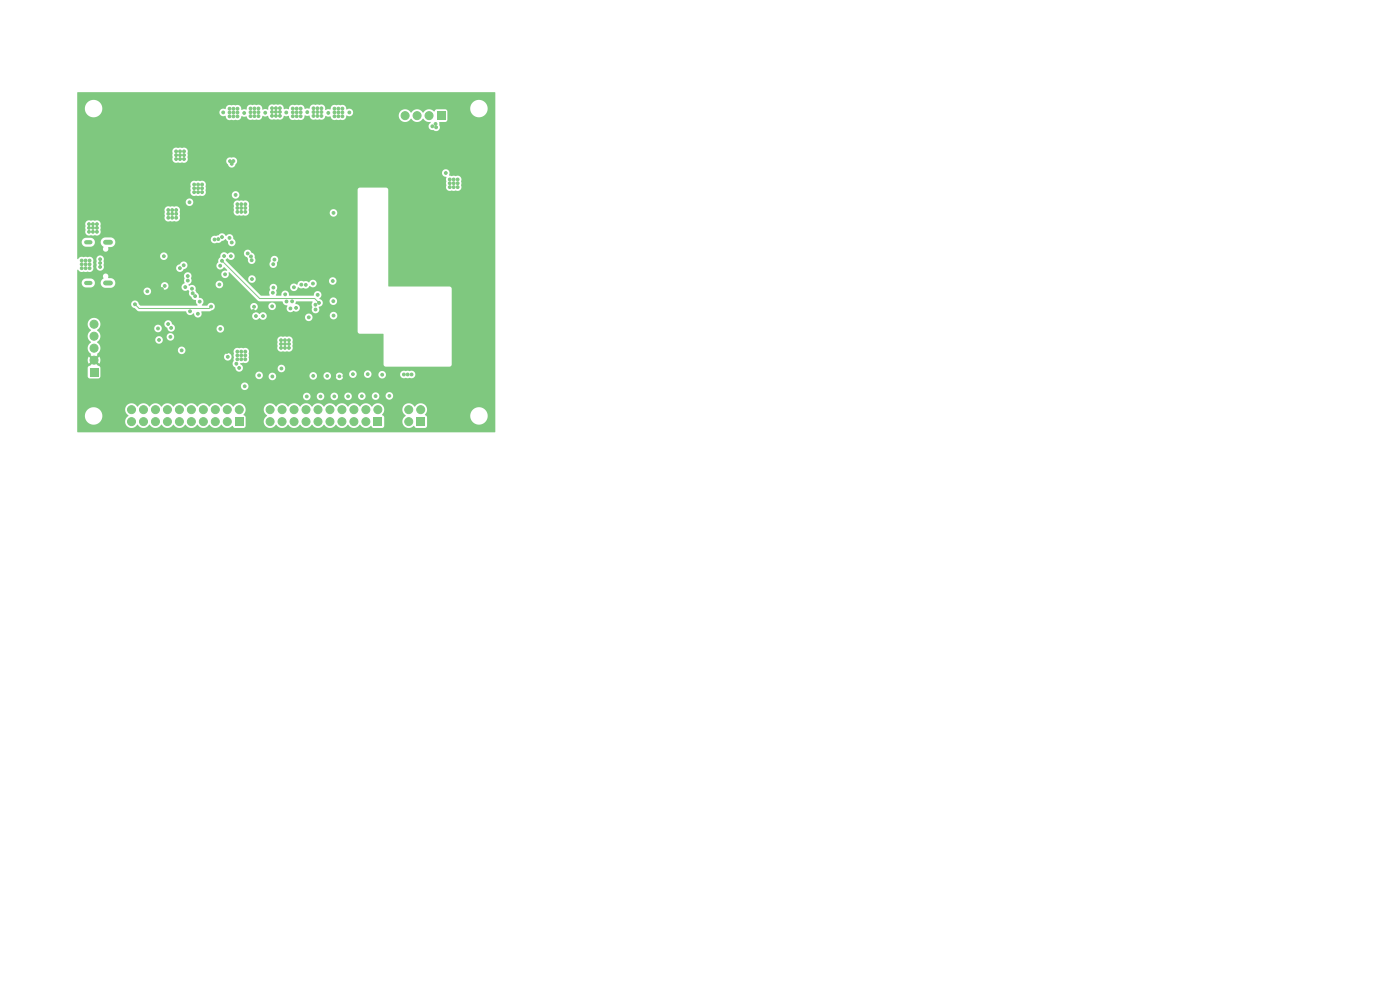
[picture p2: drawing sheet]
<svg xmlns="http://www.w3.org/2000/svg" width="297mm" height="210mm" viewBox="0 0 297 210" stroke-linecap="round" stroke-linejoin="round" font-family="sans-serif">
<path d="M49.9 88.6h1.7v1.7h-1.7z" fill="#7fc87f"/>
<g fill="#7fc87f" stroke="#7fc87f" stroke-width=".21">
<circle cx="50.8" cy="86.9" r=".85"/>
<circle cx="48.2" cy="89.4" r=".85"/>
<circle cx="48.2" cy="86.9" r=".85"/>
<circle cx="45.7" cy="89.4" r=".85"/>
<circle cx="45.7" cy="86.9" r=".85"/>
<circle cx="43.1" cy="89.4" r=".85"/>
<circle cx="43.1" cy="86.9" r=".85"/>
<circle cx="40.6" cy="89.4" r=".85"/>
<circle cx="40.6" cy="86.9" r=".85"/>
<circle cx="38.1" cy="89.4" r=".85"/>
<circle cx="38.1" cy="86.9" r=".85"/>
<circle cx="35.5" cy="89.4" r=".85"/>
<circle cx="35.5" cy="86.9" r=".85"/>
<circle cx="33" cy="89.4" r=".85"/>
<circle cx="33" cy="86.9" r=".85"/>
<circle cx="30.4" cy="89.4" r=".85"/>
<circle cx="30.4" cy="86.9" r=".85"/>
<circle cx="27.9" cy="89.4" r=".85"/>
<circle cx="27.9" cy="86.9" r=".85"/>
</g>
<path d="M18.3 51.4h.9M18.3 60h.9" fill="none" stroke="#7fc87f" stroke-width=".9"/>
<path d="M22.4 51.4h1M22.4 60h1" fill="none" stroke="#7fc87f" stroke-width="1.1"/>
<path d="M79.3 88.6h1.7v1.7h-1.7z" fill="#7fc87f"/>
<g fill="#7fc87f" stroke="#7fc87f" stroke-width=".21">
<circle cx="80.2" cy="86.9" r=".85"/>
<circle cx="77.6" cy="89.4" r=".85"/>
<circle cx="77.6" cy="86.9" r=".85"/>
<circle cx="75.1" cy="89.4" r=".85"/>
<circle cx="75.1" cy="86.9" r=".85"/>
<circle cx="72.5" cy="89.4" r=".85"/>
<circle cx="72.5" cy="86.9" r=".85"/>
<circle cx="70" cy="89.4" r=".85"/>
<circle cx="70" cy="86.9" r=".85"/>
<circle cx="67.5" cy="89.4" r=".85"/>
<circle cx="67.5" cy="86.9" r=".85"/>
<circle cx="64.9" cy="89.4" r=".85"/>
<circle cx="64.9" cy="86.9" r=".85"/>
<circle cx="62.4" cy="89.4" r=".85"/>
<circle cx="62.4" cy="86.9" r=".85"/>
<circle cx="59.8" cy="89.4" r=".85"/>
<circle cx="59.8" cy="86.9" r=".85"/>
<circle cx="57.3" cy="89.4" r=".85"/>
<circle cx="57.3" cy="86.9" r=".85"/>
</g>
<path d="M92.7 23.7h1.7v1.7h-1.7z" fill="#7fc87f"/>
<g fill="#7fc87f" stroke="#7fc87f" stroke-width=".21">
<circle cx="91" cy="24.5" r=".85"/>
<circle cx="88.5" cy="24.5" r=".85"/>
<circle cx="85.9" cy="24.5" r=".85"/>
</g>
<path d="M19.1 78.1h1.7v1.7h-1.7z" fill="#7fc87f"/>
<g fill="#7fc87f" stroke="#7fc87f" stroke-width=".21">
<circle cx="19.9" cy="76.4" r=".85"/>
<circle cx="19.9" cy="73.9" r=".85"/>
<circle cx="19.9" cy="71.3" r=".85"/>
<circle cx="19.9" cy="68.8" r=".85"/>
</g>
<path d="M88.4 88.6h1.7v1.7h-1.7z" fill="#7fc87f"/>
<g fill="#7fc87f" stroke="#7fc87f" stroke-width=".21">
<circle cx="89.2" cy="86.9" r=".85"/>
<circle cx="86.7" cy="89.4" r=".85"/>
<circle cx="86.7" cy="86.9" r=".85"/>
<circle cx="53.2" cy="24.6" r=".3"/>
<circle cx="74.9" cy="79.4" r=".3"/>
<circle cx="19" cy="55.3" r=".3"/>
<circle cx="50.4" cy="45" r=".3"/>
<circle cx="72.6" cy="23" r=".3"/>
<circle cx="38.2" cy="32.1" r=".3"/>
<circle cx="37.4" cy="46.2" r=".3"/>
<circle cx="92.4" cy="26.3" r=".3"/>
<circle cx="51.2" cy="76.2" r=".3"/>
<circle cx="35.7" cy="46.2" r=".3"/>
<circle cx="51.2" cy="75.4" r=".3"/>
<circle cx="96.2" cy="38.1" r=".3"/>
<circle cx="34.8" cy="54.3" r=".3"/>
<circle cx="51.2" cy="74.6" r=".3"/>
<circle cx="57.7" cy="24.6" r=".3"/>
<circle cx="49.5" cy="24.7" r=".3"/>
<circle cx="61.3" cy="72.2" r=".3"/>
<circle cx="59.4" cy="23.8" r=".3"/>
<circle cx="71" cy="23.8" r=".3"/>
<circle cx="71" cy="23" r=".3"/>
<circle cx="50.4" cy="23.9" r=".3"/>
<circle cx="50.3" cy="74.6" r=".3"/>
<circle cx="58.2" cy="55.1" r=".3"/>
<circle cx="96.2" cy="39.7" r=".3"/>
<circle cx="51.2" cy="44.1" r=".3"/>
<circle cx="92.5" cy="27" r=".3"/>
<circle cx="95.4" cy="38.9" r=".3"/>
<circle cx="58" cy="56" r=".3"/>
<circle cx="42.9" cy="39.9" r=".3"/>
<circle cx="66.5" cy="23" r=".3"/>
<circle cx="57.7" cy="23.8" r=".3"/>
<circle cx="58" cy="61" r=".3"/>
<circle cx="53.2" cy="23" r=".3"/>
<circle cx="39" cy="32.9" r=".3"/>
<circle cx="54.8" cy="23" r=".3"/>
<circle cx="20.6" cy="48.3" r=".3"/>
<circle cx="57.8" cy="79.9" r=".3"/>
<circle cx="78" cy="79.4" r=".3"/>
<circle cx="21.2" cy="56.6" r=".3"/>
<circle cx="50.4" cy="23.1" r=".3"/>
<circle cx="54" cy="23" r=".3"/>
<circle cx="60.4" cy="72.2" r=".3"/>
<circle cx="35.7" cy="44.6" r=".3"/>
<circle cx="50.4" cy="43.3" r=".3"/>
<circle cx="39" cy="32.1" r=".3"/>
<circle cx="52" cy="44.1" r=".3"/>
<circle cx="36.5" cy="46.2" r=".3"/>
<circle cx="50.4" cy="24.7" r=".3"/>
<circle cx="60.4" cy="73.8" r=".3"/>
<circle cx="66.4" cy="79.7" r=".3"/>
<circle cx="49.5" cy="34.2" r=".3"/>
<circle cx="72" cy="79.8" r=".3"/>
<circle cx="95.4" cy="38.1" r=".3"/>
<circle cx="54" cy="23.8" r=".3"/>
<circle cx="63.8" cy="23" r=".3"/>
<circle cx="49.5" cy="23.9" r=".3"/>
<circle cx="62.9" cy="23.8" r=".3"/>
<circle cx="31.2" cy="61.8" r=".3"/>
<circle cx="42" cy="39.9" r=".3"/>
<circle cx="59.6" cy="73" r=".3"/>
<circle cx="53.4" cy="59.2" r=".3"/>
<circle cx="94.6" cy="36.7" r=".3"/>
<circle cx="19.7" cy="48.3" r=".3"/>
<circle cx="52" cy="76.2" r=".3"/>
<circle cx="37.4" cy="45.4" r=".3"/>
<circle cx="52" cy="75.4" r=".3"/>
<circle cx="59.4" cy="24.6" r=".3"/>
<circle cx="68.2" cy="23.8" r=".3"/>
<circle cx="67.3" cy="23" r=".3"/>
<circle cx="51.2" cy="43.3" r=".3"/>
<circle cx="19.7" cy="47.5" r=".3"/>
<circle cx="48.3" cy="75.7" r=".3"/>
<circle cx="19.7" cy="49.2" r=".3"/>
<circle cx="37.4" cy="44.6" r=".3"/>
<circle cx="59.6" cy="73.8" r=".3"/>
<circle cx="21.2" cy="55.8" r=".3"/>
<circle cx="58.5" cy="23.8" r=".3"/>
<circle cx="53.9" cy="65.1" r=".3"/>
<circle cx="59.7" cy="78.2" r=".3"/>
<circle cx="48.8" cy="34.2" r=".3"/>
<circle cx="48.7" cy="24.7" r=".3"/>
<circle cx="52" cy="43.3" r=".3"/>
<circle cx="54.8" cy="24.6" r=".3"/>
<circle cx="20.6" cy="49.2" r=".3"/>
<circle cx="63.8" cy="23.8" r=".3"/>
<circle cx="41.2" cy="39.9" r=".3"/>
<circle cx="81.1" cy="79.5" r=".3"/>
<circle cx="41.2" cy="40.8" r=".3"/>
<circle cx="62.1" cy="23" r=".3"/>
<circle cx="52" cy="45" r=".3"/>
<circle cx="19" cy="56.9" r=".3"/>
<circle cx="62.9" cy="23" r=".3"/>
<circle cx="36.5" cy="44.6" r=".3"/>
<circle cx="18.2" cy="56.1" r=".3"/>
<circle cx="38.2" cy="33.7" r=".3"/>
<circle cx="17.3" cy="55.3" r=".3"/>
<circle cx="70.6" cy="59.6" r=".3"/>
<circle cx="68.2" cy="23" r=".3"/>
<circle cx="49.2" cy="34.8" r=".3"/>
<circle cx="70.7" cy="45.2" r=".3"/>
<circle cx="17.3" cy="56.1" r=".3"/>
<circle cx="61.3" cy="73.8" r=".3"/>
<circle cx="97.1" cy="38.1" r=".3"/>
<circle cx="62.9" cy="24.7" r=".3"/>
<circle cx="50.4" cy="44.1" r=".3"/>
<circle cx="71.8" cy="24.7" r=".3"/>
<circle cx="36.5" cy="45.4" r=".3"/>
<circle cx="54" cy="24.6" r=".3"/>
<circle cx="42" cy="39.1" r=".3"/>
<circle cx="17.3" cy="56.9" r=".3"/>
<circle cx="41.2" cy="39.1" r=".3"/>
<circle cx="42" cy="66.6" r=".3"/>
<circle cx="54.8" cy="23.8" r=".3"/>
<circle cx="48.7" cy="23.1" r=".3"/>
<circle cx="42.9" cy="40.8" r=".3"/>
<circle cx="57.9" cy="62.1" r=".3"/>
<circle cx="55.8" cy="67" r=".3"/>
<circle cx="42.9" cy="39.1" r=".3"/>
<circle cx="67.3" cy="24.6" r=".3"/>
<circle cx="70.8" cy="67" r=".3"/>
<circle cx="87.3" cy="79.4" r=".3"/>
<circle cx="46.7" cy="69.8" r=".3"/>
<circle cx="97.1" cy="38.9" r=".3"/>
<circle cx="71" cy="24.7" r=".3"/>
<circle cx="62.8" cy="65.3" r=".3"/>
<circle cx="37.4" cy="32.9" r=".3"/>
<circle cx="18.9" cy="47.5" r=".3"/>
<circle cx="18.9" cy="49.2" r=".3"/>
<circle cx="95.4" cy="39.7" r=".3"/>
<circle cx="51.2" cy="45" r=".3"/>
<circle cx="62.1" cy="24.7" r=".3"/>
<circle cx="72.6" cy="23.8" r=".3"/>
<circle cx="34.9" cy="60.7" r=".3"/>
<circle cx="70.7" cy="63.9" r=".3"/>
<circle cx="48.7" cy="23.9" r=".3"/>
<circle cx="59.6" cy="72.2" r=".3"/>
<circle cx="38.5" cy="74.3" r=".3"/>
<circle cx="50.3" cy="76.2" r=".3"/>
<circle cx="62.1" cy="23.8" r=".3"/>
<circle cx="59.4" cy="22.9" r=".3"/>
<circle cx="58.5" cy="22.9" r=".3"/>
<circle cx="66.5" cy="24.6" r=".3"/>
<circle cx="85.7" cy="79.4" r=".3"/>
<circle cx="72.6" cy="24.7" r=".3"/>
<circle cx="69.4" cy="79.7" r=".3"/>
<circle cx="50.3" cy="75.4" r=".3"/>
<circle cx="39" cy="33.7" r=".3"/>
<circle cx="67.3" cy="23.8" r=".3"/>
<circle cx="19" cy="56.1" r=".3"/>
<circle cx="21.2" cy="55" r=".3"/>
<circle cx="42" cy="40.8" r=".3"/>
<circle cx="61.3" cy="73" r=".3"/>
<circle cx="60.5" cy="73" r=".3"/>
<circle cx="49" cy="54.3" r=".3"/>
<circle cx="68.2" cy="24.6" r=".3"/>
<circle cx="71.8" cy="23" r=".3"/>
<circle cx="96.2" cy="38.9" r=".3"/>
<circle cx="20.6" cy="47.5" r=".3"/>
<circle cx="52" cy="74.6" r=".3"/>
<circle cx="86.5" cy="79.4" r=".3"/>
<circle cx="37.4" cy="33.7" r=".3"/>
<circle cx="91.7" cy="26.8" r=".3"/>
<circle cx="55" cy="79.6" r=".3"/>
<circle cx="18.2" cy="56.9" r=".3"/>
<circle cx="18.9" cy="48.3" r=".3"/>
<circle cx="38.2" cy="32.9" r=".3"/>
<circle cx="18.2" cy="55.3" r=".3"/>
<circle cx="58.5" cy="24.6" r=".3"/>
<circle cx="35.7" cy="45.4" r=".3"/>
<circle cx="37.4" cy="32.1" r=".3"/>
<circle cx="66.5" cy="23.8" r=".3"/>
<circle cx="57.7" cy="22.9" r=".3"/>
<circle cx="97.1" cy="39.7" r=".3"/>
<circle cx="63.8" cy="24.7" r=".3"/>
<circle cx="49.5" cy="23.1" r=".3"/>
<circle cx="71.8" cy="23.8" r=".3"/>
<circle cx="53.2" cy="23.8" r=".3"/>
<circle cx="47.3" cy="23.9" r=".3"/>
<circle cx="68" cy="79.8" r=".3"/>
<circle cx="33.5" cy="61.3" r=".3"/>
<circle cx="37" cy="52.6" r=".3"/>
<circle cx="56.8" cy="33.4" r=".3"/>
<circle cx="48.1" cy="74.7" r=".3"/>
<circle cx="39.5" cy="69.7" r=".3"/>
<circle cx="90.4" cy="38.4" r=".3"/>
<circle cx="57.6" cy="33.3" r=".3"/>
<circle cx="70.9" cy="79.8" r=".3"/>
<circle cx="66.3" cy="77.1" r=".3"/>
<circle cx="79.7" cy="79.8" r=".3"/>
<circle cx="67.5" cy="45.8" r=".3"/>
<circle cx="53.7" cy="66" r=".3"/>
<circle cx="44.5" cy="27.6" r=".3"/>
<circle cx="56.6" cy="78.8" r=".3"/>
<circle cx="42.9" cy="27.6" r=".3"/>
<circle cx="43.7" cy="27.6" r=".3"/>
<circle cx="62.6" cy="42.6" r=".3"/>
<circle cx="51.4" cy="49.7" r=".3"/>
<circle cx="34.3" cy="61.3" r=".3"/>
<circle cx="88.7" cy="79.7" r=".3"/>
<circle cx="56.8" cy="34.7" r=".3"/>
<circle cx="56.8" cy="34" r=".3"/>
<circle cx="65.1" cy="79.8" r=".3"/>
<circle cx="63.4" cy="49.5" r=".3"/>
<circle cx="44.5" cy="28.3" r=".3"/>
<circle cx="76.1" cy="79.8" r=".3"/>
<circle cx="43.7" cy="29" r=".3"/>
<circle cx="58.5" cy="34" r=".3"/>
<circle cx="57.6" cy="34.7" r=".3"/>
<circle cx="58.5" cy="33.3" r=".3"/>
<circle cx="42.9" cy="28.3" r=".3"/>
<circle cx="82.6" cy="79.8" r=".3"/>
<circle cx="58.5" cy="34.7" r=".3"/>
<circle cx="66.9" cy="46.9" r=".3"/>
<circle cx="53.7" cy="76.1" r=".3"/>
<circle cx="61" cy="79.3" r=".3"/>
<circle cx="57.6" cy="34" r=".3"/>
<circle cx="49.9" cy="29.5" r=".3"/>
<circle cx="53.6" cy="53.2" r=".3"/>
<circle cx="62.7" cy="45.5" r=".3"/>
<circle cx="56.3" cy="79.7" r=".3"/>
<circle cx="62.7" cy="47.2" r=".3"/>
<circle cx="32.6" cy="61.3" r=".3"/>
<circle cx="42.9" cy="29" r=".3"/>
<circle cx="67.4" cy="46.5" r=".3"/>
<circle cx="49" cy="29.5" r=".3"/>
<circle cx="73" cy="79.8" r=".3"/>
<circle cx="44.5" cy="29" r=".3"/>
<circle cx="62.7" cy="44" r=".3"/>
<circle cx="43.7" cy="28.3" r=".3"/>
<circle cx="61.6" cy="65.4" r=".3"/>
<circle cx="57.7" cy="65" r=".3"/>
<circle cx="63.9" cy="60.4" r=".3"/>
<circle cx="60.8" cy="64" r=".3"/>
<circle cx="62" cy="63.9" r=".3"/>
<circle cx="64.9" cy="60.4" r=".3"/>
<circle cx="66.4" cy="60.2" r=".3"/>
<circle cx="54.3" cy="67" r=".3"/>
<circle cx="62.3" cy="60.9" r=".3"/>
<circle cx="60.5" cy="62.4" r=".3"/>
<circle cx="65.5" cy="67.3" r=".3"/>
<circle cx="67.4" cy="62.5" r=".3"/>
<circle cx="67.7" cy="64.3" r=".3"/>
<circle cx="47.1" cy="55.3" r=".3"/>
<circle cx="47.5" cy="54.3" r=".3"/>
<circle cx="66.9" cy="64.6" r=".3"/>
<circle cx="66.9" cy="65.7" r=".3"/>
<circle cx="46.7" cy="56.4" r=".3"/>
<circle cx="56.3" cy="23.9" r=".3"/>
<circle cx="65.2" cy="23.8" r=".3"/>
<circle cx="51.8" cy="24" r=".3"/>
<circle cx="74.1" cy="23.9" r=".3"/>
<circle cx="60.7" cy="23.9" r=".3"/>
<circle cx="69.6" cy="23.9" r=".3"/>
<circle cx="40.3" cy="66" r=".3"/>
<circle cx="42.4" cy="64" r=".3"/>
<circle cx="36.2" cy="71.5" r=".3"/>
<circle cx="41.4" cy="62.8" r=".3"/>
<circle cx="36.3" cy="69.6" r=".3"/>
<circle cx="40.9" cy="62.2" r=".3"/>
<circle cx="40.7" cy="61.2" r=".3"/>
<circle cx="35.7" cy="68.7" r=".3"/>
<circle cx="76.8" cy="84" r=".3"/>
<circle cx="52.6" cy="53.8" r=".3"/>
<circle cx="73.8" cy="84.1" r=".3"/>
<circle cx="53.2" cy="54.4" r=".3"/>
<circle cx="70.9" cy="84.1" r=".3"/>
<circle cx="53.4" cy="55.2" r=".3"/>
<circle cx="68" cy="84.1" r=".3"/>
<circle cx="47.7" cy="58.2" r=".3"/>
<circle cx="46.5" cy="60.4" r=".3"/>
<circle cx="65.1" cy="84.1" r=".3"/>
<circle cx="44.8" cy="65" r=".3"/>
<circle cx="28.6" cy="64.5" r=".3"/>
<circle cx="51.9" cy="81.9" r=".3"/>
<circle cx="47.1" cy="50.3" r=".3"/>
<circle cx="39.3" cy="60.9" r=".3"/>
<circle cx="39.8" cy="59.5" r=".3"/>
<circle cx="46.3" cy="50.7" r=".3"/>
<circle cx="39.8" cy="58.6" r=".3"/>
<circle cx="45.5" cy="50.8" r=".3"/>
<circle cx="50.1" cy="77.2" r=".3"/>
<circle cx="33.5" cy="69.7" r=".3"/>
<circle cx="50.7" cy="78.1" r=".3"/>
<circle cx="33.7" cy="72.1" r=".3"/>
<circle cx="38.2" cy="56.9" r=".3"/>
<circle cx="39" cy="56.3" r=".3"/>
<circle cx="82.6" cy="84" r=".3"/>
<circle cx="48.7" cy="50.5" r=".3"/>
<circle cx="49.2" cy="51.4" r=".3"/>
<circle cx="79.7" cy="84" r=".3"/>
<circle cx="50" cy="41.3" r=".3"/>
<circle cx="40.2" cy="42.9" r=".3"/>
</g>
<path d="M47.1 55.3l8 8h11.7l.9 1M28.6 64.5l.9 .9h14.9l.4-.4" fill="none" stroke="#7fc87f" stroke-width=".21"/>
<path d="M16.4 19.6h88.6l.1 .1-.1 72h-88.6v-3.6h1.6a1.85 1.85 0 0 0 2.6 1.8 1.85 1.85 0 0 0 .4-3.1h5.5l.2 .8 .6 .6a1.4 1.4 0 0 0-.4 2.2 1.4 1.4 0 0 0 2.3-.3 1.48 1.48 0 0 0 2.5 0 1.48 1.48 0 0 0 2.6 0 1.48 1.48 0 0 0 2.5 0 1.48 1.48 0 0 0 2.5 0 1.48 1.48 0 0 0 2.6 0 1.48 1.48 0 0 0 2.5 0 1.48 1.48 0 0 0 2.6 0 1.52 1.52 0 0 0 2.3 .2l.5 .5h1.9l.3-.2 .1-.3v-1.8l-.5-.5 .4-.6 .1-.6h3.8l.1 .6 .6 .8a1.38 1.38 0 0 0-.2 2.2 1.38 1.38 0 0 0 2.2-.3 1.48 1.48 0 0 0 2.5 0 1.48 1.48 0 0 0 2.6 0 1.48 1.48 0 0 0 2.5 0 1.48 1.48 0 0 0 2.5 0 1.48 1.48 0 0 0 2.6 0 1.48 1.48 0 0 0 2.5 0 1.48 1.48 0 0 0 2.6 0 1.52 1.52 0 0 0 2.3 .2l.5 .5h1.9l.3-.2 .1-.3v-1.8l-.5-.5 .4-.6 .1-.6h3.9l.1 .6 .6 .8a1.39 1.39 0 0 0-.4 2.1 1.39 1.39 0 0 0 2.1 0l.5 .5h1.8l.4-.2 .1-.3v-1.8l-.4-.4h9.6v.3a1.85 1.85 0 0 0 2.8 1.4 1.85 1.85 0 0 0 0-3.2 1.85 1.85 0 0 0-2.8 1.5h-9.6l-.1-.1a1.4 1.4 0 0 0 0-2.2 1.4 1.4 0 0 0-2.1 .5 1.4 1.4 0 0 0-1.5-.7 1.4 1.4 0 0 0-1.1 1.2h-3.9v-.2a1.41 1.41 0 0 0-1.2-1 1.41 1.41 0 0 0-1.4 .7 1.48 1.48 0 0 0-2.6 0 1.48 1.48 0 0 0-2.5 0 1.48 1.48 0 0 0-2.5 0 1.48 1.48 0 0 0-2.6 0 1.48 1.48 0 0 0-2.5 0 1.48 1.48 0 0 0-2.6 0 1.48 1.48 0 0 0-2.5 0 1.48 1.48 0 0 0-2.5 0 1.4 1.4 0 0 0-1.5-.7 1.4 1.4 0 0 0-1.2 1.2h-3.8v-.2a1.41 1.41 0 0 0-1.2-1 1.41 1.41 0 0 0-1.4 .7 1.48 1.48 0 0 0-2.6 0 1.48 1.48 0 0 0-2.5 0 1.48 1.48 0 0 0-2.5 0 1.48 1.48 0 0 0-2.6 0 1.48 1.48 0 0 0-2.5 0 1.48 1.48 0 0 0-2.6 0 1.48 1.48 0 0 0-2.5 0 1.48 1.48 0 0 0-2.5 0 1.4 1.4 0 0 0-1.5-.7 1.4 1.4 0 0 0-1.2 1.2l-5.6-.1a1.85 1.85 0 0 0-2.9 1.4h-1.6v-4.1h47.9v.2a.8 .8 0 0 0 .9 .7 .8 .8 0 0 0 .7-.9h1.3v.2a.8 .8 0 0 0 .9 .7 .8 .8 0 0 0 .7-.9h1.3v.2a.8 .8 0 0 0 .9 .7 .8 .8 0 0 0 .7-.9h1.3v.2a.8 .8 0 0 0 .9 .7 .8 .8 0 0 0 .7-.9h1.4v.1a.8 .8 0 0 0 .8 .7 .8 .8 0 0 0 .8-.8h1.3v.1a.8 .8 0 0 0 .9 .7 .8 .8 0 0 0 .7-.9h1.3v.2a.8 .8 0 0 0 1.2 .6 .8 .8 0 0 0 0-1.4 .8 .8 0 0 0-1.2 .6l-1.3-.1a.8 .8 0 0 0-.9-.6 .8 .8 0 0 0-.7 .8h-1.3l-.1-.2a.8 .8 0 0 0-.8-.6 .8 .8 0 0 0-.7 .8l-1.4-.1a.8 .8 0 0 0-.8-.6 .8 .8 0 0 0-.8 .7h-1.3v-.1a.8 .8 0 0 0-.9-.6 .8 .8 0 0 0-.7 .7h-1.3v-.1a.8 .8 0 0 0-.9-.6 .8 .8 0 0 0-.7 .7h-1.3l-.1-.1a.8 .8 0 0 0-.8-.6 .8 .8 0 0 0-.7 .7h-47.9v-2.1h34.7v.1a.8 .8 0 0 0 1.2 .6 .8 .8 0 0 0 0-1.3 .8 .8 0 0 0-1.2 .6h-34.7v-13.2h2.2l.2 .8 .5 .6a1.48 1.48 0 0 0 0 2.5 1.48 1.48 0 0 0 0 2.5l-.1 .2 .6 .6-.3 .4-.7-.6a1.34 1.34 0 0 0 0 1.5l.7-.7 .3 .4-1.2 1.1v1.9l.5 .4h1.8l.3-.3 .1-.4h32.9a.8 .8 0 0 0 .7 .8 .8 .8 0 0 0 .9-.6h1.2v.1a.8 .8 0 0 0 .9 .8 .8 .8 0 0 0 .7-1h7v.1a.8 .8 0 0 0 .9 .7 .8 .8 0 0 0 .8-.8h1.3v.1a.8 .8 0 0 0 .9 .8 .8 .8 0 0 0 .7-.8h1v.1a.8 .8 0 0 0 1.1 .7 .8 .8 0 0 0 .3-1.3h1.5v.1a.8 .8 0 0 0 .8 .8 .8 .8 0 0 0 .8-.9h1.5v.1a.8 .8 0 0 0 .8 .8 .8 .8 0 0 0 .8-.8h1.5v.2a.8 .8 0 0 0 .9 .7 .8 .8 0 0 0 .7-.9h3v.1a1.03 1.03 0 0 0 1.3 .7h.5a1.09 1.09 0 0 0 1.4-.8v-.3a.87 .87 0 0 0-1.3-.4h-.7a.81 .81 0 0 0-1.2 .7l-3.1-.1a.8 .8 0 0 0-.8-.6 .8 .8 0 0 0-.7 .7h-1.5v-.1a.8 .8 0 0 0-.8-.7 .8 .8 0 0 0-.8 .7l-1.5-.1a.8 .8 0 0 0-.9-.6 .8 .8 0 0 0-.7 .7l-1.6-.1a.8 .8 0 0 0-1.3 .6l-1-.1a.8 .8 0 0 0-.8-.8 .8 .8 0 0 0-.8 .8h-1.3a.8 .8 0 0 0-.8-.8 .8 .8 0 0 0-.9 .8l-7.1-.1a.8 .8 0 0 0-.8-.5 .8 .8 0 0 0-.7 .7h-1.2a.8 .8 0 0 0-.7-1 .8 .8 0 0 0-.9 .8h-32.9l-.1-1.8-1.1-.9 .3-.4 .7 .7 28.2-.1 .1 .4 .5 .4a.84 .84 0 0 0 .7 .9 .84 .84 0 0 0 .9-.7h7.4v.1a.8 .8 0 0 0 1.2 .7 .8 .8 0 0 0 0-1.4 .8 .8 0 0 0-1.2 .6h-7.4l-.1-.4-.5-.6 .7-.2a.87 .87 0 0 0 1-.1 .87 .87 0 0 0 .1-1l.1-.7a.9 .9 0 0 0-.2-1.1 .9 .9 0 0 0-1-.1h-.9a.84 .84 0 0 0-.9 .1 .84 .84 0 0 0-.2 1v1.5l-.3 .6-28.2-.1a1.33 1.33 0 0 0 0-1.4l-.7 .7-.3-.4 .3-.3h27.1a.8 .8 0 0 0 1.1 .8 .8 .8 0 0 0 .3-1.3 .8 .8 0 0 0-1.3 .4l-.1 .1h-27.1l.3-.3-.1-.2 .6-.9h16.5v.2a.8 .8 0 0 0 1.3 .6 .8 .8 0 0 0 0-1.4 .8 .8 0 0 0-1.3 .6h-16.4a2.06 2.06 0 0 0-.7-1.7l.5-.5h11.8a.8 .8 0 0 0 1.2 .8 .8 .8 0 0 0 0-1.4h1.2v.1a.8 .8 0 0 0 1.3 .6h22.2l.1 1.3a.84 .84 0 0 0 .2 1 .84 .84 0 0 0 1 .1h.6a.92 .92 0 0 0 1.1-.1 .92 .92 0 0 0 .2-1.1v-.8a.84 .84 0 0 0-.2-.9 .84 .84 0 0 0-1-.1h-.8a.81 .81 0 0 0-1.2 .6h-22.1a.8 .8 0 0 0-.2-1.3 .8 .8 0 0 0-1.2 .6l-1.3-.1a.8 .8 0 0 0-1.1 .7h-11.8a1.46 1.46 0 0 0-.5-2l.4-.4h11.7a.8 .8 0 0 0 1.1 .8 .8 .8 0 0 0 .3-1.3 .8 .8 0 0 0-1.3 .3l-.1 .2h-11.7l.3-.9h13.6l.1 .4 .4 .4a.84 .84 0 0 0 .8 .8 .84 .84 0 0 0 .9-.6h8.8v.1a.8 .8 0 0 0 1.3 .6 .8 .8 0 0 0 0-1.3 .8 .8 0 0 0-1.3 .6h-8.8l-.1-.5-.5-.4a.84 .84 0 0 0-.7-.8 .84 .84 0 0 0-.9 .7h-13.6v-.2a1.35 1.35 0 0 0-1.4-1.1 1.35 1.35 0 0 0-1.3 1.3h-2.2v-4.2h11.4v.1a.9 .9 0 0 0 .8 .8l.8 .6 10.1 .1a.89 .89 0 0 0 .6 .7 .89 .89 0 0 0 1-.3 .88 .88 0 0 0 .6 .8 .88 .88 0 0 0 1-.3h10.8v.1a.86 .86 0 0 0 .7 .7 .86 .86 0 0 0 .9-.3 .83 .83 0 0 0 .8 .3 .83 .83 0 0 0 .7-.6h8.1v.2a.8 .8 0 0 0 1.1 .7 .8 .8 0 0 0 .4-1.2h3.8v.1a.8 .8 0 0 0 1.2 .6 .8 .8 0 0 0 0-1.3 .8 .8 0 0 0-1.2 .6l-3.9-.1a.8 .8 0 0 0-.8-.2 .8 .8 0 0 0-.6 .6h-8.1a.84 .84 0 0 0-.6-.9 .84 .84 0 0 0-1 .3 .84 .84 0 0 0-.9-.3 .84 .84 0 0 0-.6 .7h-10.8l.1-1h1.6l.5-.2a.8 .8 0 0 0 .7-.8h7.5v.1a.8 .8 0 0 0 .9 .8 .8 .8 0 0 0 .7-1h2.2v.2a.8 .8 0 0 0 1.3 .6 .8 .8 0 0 0 0-1.4 .8 .8 0 0 0-1.3 .6l-2.2-.1a.8 .8 0 0 0-.9-.5 .8 .8 0 0 0-.7 .7h-7.5a.86 .86 0 0 0-.8-.8 .86 .86 0 0 0-.9 .6h-1l-.1-.1a.88 .88 0 0 0 .3-1 .88 .88 0 0 0-.9-.6 1.17 1.17 0 0 0-.6-1.2l-.1-.2a.92 .92 0 0 0-.3-1.1 .92 .92 0 0 0-1.1 0l-.1-.2 .1-.1h5.6a.8 .8 0 0 0 1.1 .8 .8 .8 0 0 0 .3-1.3 .8 .8 0 0 0-1.3 .3l-.1 .2h-5.6a1.01 1.01 0 0 0 .4-1.4 .83 .83 0 0 0-.8-1.1 .83 .83 0 0 0-.6 1.3l-.1 .5 .2 .4a.88 .88 0 0 0-.6 1.3 .88 .88 0 0 0 1.4 .2l.1 .3a1.07 1.07 0 0 0 .5 1.3l.3 .3 .4 .2a.37 .37 0 0 1 .3 .6l.3 .5-.1 .1h-12l-.4-.3a.8 .8 0 0 0-.8-.8 .8 .8 0 0 0-.8 .8h-11.4v-2.8h14v.2a.8 .8 0 0 0 1.3 .6 .8 .8 0 0 0 0-1.4 .8 .8 0 0 0-1.3 .6h-14v-1.8h.9l.2 .7 .5 .3 1.3 .1a.95 .95 0 0 0 .8-1.1h1.3v.2a1.03 1.03 0 0 0 .9 1l1.4-.1 .6-.4h9.8v.1a.8 .8 0 0 0 1.3 .6 .8 .8 0 0 0 0-1.3 .8 .8 0 0 0-1.3 .6l-9.8-.1a1.11 1.11 0 0 0-.1-1.2 1.11 1.11 0 0 0-1.2-.3 .62 .62 0 0 0-.4-.9 .62 .62 0 0 0-.8 .6l.1 .4-.3 .3-.2 .5h-1.3l-.2-.5-.3-.2-1.4-.1-.7 .3-.2 .5h-.9v-2.6h.2a.9 .9 0 0 0 1.2 .3h.7a.87 .87 0 0 0 1.1-.1 .87 .87 0 0 0 .1-1.1v-1.5h.7l.1 1.3a.82 .82 0 0 0 .4 1.1 .82 .82 0 0 0 1.1-.5h15.4v.2a.87 .87 0 0 0 .8 .7 .87 .87 0 0 0 .8-.6 .8 .8 0 0 0 .8-.8h6.1v.1a.85 .85 0 0 0 .7 .8 .85 .85 0 0 0 .9-.5l.7 .5v.2a.84 .84 0 0 0-1.2 .7 .84 .84 0 0 0 .9 .9 .84 .84 0 0 0 .6-1.2h.2l6.2 6.1h5a1.03 1.03 0 0 0 1.1 .9 .89 .89 0 0 0 .1 1.3 .89 .89 0 0 0 1.2-.1 .83 .83 0 0 0 1.3-.6 .83 .83 0 0 0-.9-1l.2-.5h3.3l.1 .2a1.02 1.02 0 0 0 0 1.1 .83 .83 0 0 0 .8 1.3 .83 .83 0 0 0 .5-1.4 .85 .85 0 0 0 .7-1.3h1.6v.2a.8 .8 0 0 0 1.2 .6 .8 .8 0 0 0 0-1.4 .8 .8 0 0 0-1.2 .6h-1.6l-.6-.5a.84 .84 0 0 0 0-1.5 .84 .84 0 0 0-1.2 .9h-5.2a.84 .84 0 0 0-.9-1.1 .84 .84 0 0 0-.7 1.1h-1.2l.2-.5-.1-.6 .2-.7h2.7v.1a.8 .8 0 0 0 .9 .8 .8 .8 0 0 0 .8-.8l.1-.1 .5 .3 .5-.1a1.01 1.01 0 0 0 1.4-.4 .82 .82 0 0 0 1.2 0 .82 .82 0 0 0 0-1.2h2.9v.2a.8 .8 0 0 0 1.2 .6 .8 .8 0 0 0 0-1.4 .8 .8 0 0 0-1.2 .6h-2.9a.91 .91 0 0 0-1.4 .4 .8 .8 0 0 0-1-.2h-.1a.82 .82 0 0 0-1.3 .6l-.1 .1a.82 .82 0 0 0-.9-.2 .82 .82 0 0 0-.6 .7l-2.7-.1a.84 .84 0 0 0-1.2-.5 .84 .84 0 0 0-.3 1.3 1.01 1.01 0 0 0-.1 1.1h-1.9l-3.6-3.6h.9v.2a.8 .8 0 0 0 1.3 .6 .8 .8 0 0 0 0-1.4 .8 .8 0 0 0-1.3 .6h-.9l-3.8-3.8a.36 .36 0 0 1 .2-.4 .36 .36 0 0 1 .5 .1 .8 .8 0 0 0 1.1-.2 .8 .8 0 0 0-.3-1.1h2.4v.4l.6 .5 .2 .4a.8 .8 0 0 0 1 1h3.6v.1a.84 .84 0 0 0 1 .7 .84 .84 0 0 0 .6-1.1 .83 .83 0 0 0-.5-1.4 .83 .83 0 0 0-.9 1.1l-.2 .6h-3.6l.2-.1a.86 .86 0 0 0 .2-1.3l-.1-.6-.4-.4a.9 .9 0 0 0-.8-.6 .9 .9 0 0 0-.9 .5v.2h-2.4a.94 .94 0 0 0-1.2 .2 .86 .86 0 0 0-1-.3 .86 .86 0 0 0-.5 1 1.02 1.02 0 0 0-.4 1.1l-.4 .6-6.1-.1a.87 .87 0 0 0-.8-.7 .87 .87 0 0 0-.9 .6l-.6 .3-.1 .4h-15.4v-1.9l-.4-.6h12.4a.8 .8 0 0 0 1 .8 .8 .8 0 0 0 .3-1.3 .8 .8 0 0 0-1.3 .3v.2h-12.4a.8 .8 0 0 0-1.2 .6h-.7a.9 .9 0 0 0-1.2-.3h-.8a1.09 1.09 0 0 0-1.3 .4v-3.7h.9a.96 .96 0 0 0 .9 1h1.3a.95 .95 0 0 0 .6-1h1.3l.2 .7a.41 .41 0 0 1 .3 .3 .41 .41 0 0 1-.1 .4 .61 .61 0 0 0 .8 .7 .61 .61 0 0 0 .4-.9 1.4 1.4 0 0 0 1.3-.6 1.03 1.03 0 0 0-.1-1.2h20.5v.2a.9 .9 0 0 0 1.4 .6 .86 .86 0 0 0 .9-.4l.8-.4a1.09 1.09 0 0 1 .7 1.1 .8 .8 0 0 0 1.2 .2 .8 .8 0 0 0-.2-1.3 .9 .9 0 0 0-.5-1 .9 .9 0 0 0-1.1 .3 .96 .96 0 0 0-1.7-.1l-.4 .1a.8 .8 0 0 0-1.1 .7h-20.5l-.7-.3h-1.2l-.7 .3-.2 .6h-1.3l-.2-.5-.3-.3-1.4-.1-.7 .4-.2 .5h-.9v-3.8h1.7l.1 1.2a.91 .91 0 0 0 .1 1.1 .91 .91 0 0 0 1.1 .1h.7a.87 .87 0 0 0 1-.2 .87 .87 0 0 0 .2-1v-.8a.84 .84 0 0 0-.2-1 .84 .84 0 0 0-1-.1h-.8a.81 .81 0 0 0-1.2 .7h-1.7v-3h18.5l.1 1.3a.86 .86 0 0 0 .2 1 .86 .86 0 0 0 1 .1h.7a.91 .91 0 0 0 1.1-.2 .91 .91 0 0 0 .1-1v-.7a.87 .87 0 0 0-.2-1 .87 .87 0 0 0-1-.1h-.8a.81 .81 0 0 0-1.2 .6h-18.5v-1.7h23v.2a.8 .8 0 0 0 .7 .7 .8 .8 0 0 0 .8-.5h8.7v1.3a.87 .87 0 0 0 .2 1 .87 .87 0 0 0 1 .2h.9a.8 .8 0 0 0 1.1-.6h17.1v.1a.8 .8 0 0 0 1.3 .6 .8 .8 0 0 0 0-1.3 .8 .8 0 0 0-1.3 .6h-17.1v-1.3a.87 .87 0 0 0-.2-1.1 .87 .87 0 0 0-1-.1h-.8a.81 .81 0 0 0-1.2 .6h-8.7l.1-.1a.8 .8 0 0 0-.6-1 .8 .8 0 0 0-1 .7h-23v-3.7h24l.1 1.3a.84 .84 0 0 0 .2 1 .84 .84 0 0 0 1 .1h.8a.8 .8 0 0 0 1-.2h5.7v.1a.8 .8 0 0 0 1.2 .6 .8 .8 0 0 0 0-1.3 .8 .8 0 0 0-1.2 .6h-5.7l.2-.5-.1-.6h32.3v30.3l.4 .3 5.1 .1v6.4l.3 .4 13.7 .1 .3-.2v-16.6l-.3-.2-13-.1v-20.5l-.2-.3-5.9-.1-.4 .4h-32.3v-.7a.84 .84 0 0 0-.2-1 .84 .84 0 0 0-1-.1 2.64 2.64 0 0 0-1.8 .2l-.2 .5h-24v-2.5h77.4a.96 .96 0 0 0 .9 1v1.6a.87 .87 0 0 0 .1 1.1 .87 .87 0 0 0 1.1 .1h.7a.87 .87 0 0 0 1.1-.1 .87 .87 0 0 0 .1-1.1v-.7a.87 .87 0 0 0-.2-1 .87 .87 0 0 0-1-.1l-1.3-.2a.82 .82 0 0 0-.4-1.2 .82 .82 0 0 0-1.1 .6h-77.4v-4.6h20.2l.1 1.3a.84 .84 0 0 0 .1 1 .84 .84 0 0 0 1 .2h.9a.8 .8 0 0 0 1.1-.4h8.2l.3 .7a.88 .88 0 0 0 .9 .8 .88 .88 0 0 0 .8-.8 .85 .85 0 0 0 .1-1.1 .85 .85 0 0 0-1.1-.3 .8 .8 0 0 0-1 .7h-8.2v-1.6a.84 .84 0 0 0-.2-1 .84 .84 0 0 0-1-.1h-.8a.81 .81 0 0 0-1.2 .6h-20.2v-9.1h1.6v.3a1.85 1.85 0 0 0 1.5 1.7 1.85 1.85 0 0 0 2.1-1.1h24.9v.1a.91 .91 0 0 0 1.4 .7 .98 .98 0 0 0 1.4 .8h.5a.99 .99 0 0 0 1.5-.8l.4 .2 .6-.1a.89 .89 0 0 0 1.3 .7l.8-.1a.92 .92 0 0 0 1.3-.7l.6 .1 .5-.1a1.03 1.03 0 0 0 1.4 .7h.6a1.03 1.03 0 0 0 1.5-.7h1a.99 .99 0 0 0 1.4 .8h.6a.95 .95 0 0 0 1.4-.9h1a.89 .89 0 0 0 1.3 .8h.7a.95 .95 0 0 0 1.4-.7l.8 .1a.38 .38 0 0 1 .4 .5 .91 .91 0 0 0 1.1 .2h.7a.98 .98 0 0 0 1.4-.9l.7 .2 .5-.3h9.9a1.4 1.4 0 0 0 1 1.4 1.4 1.4 0 0 0 1.6-.6 1.48 1.48 0 0 0 2.6 0h.1a1.57 1.57 0 0 0 1.5 .7v.2a.86 .86 0 0 0-.4 1 .86 .86 0 0 0 1 .5 .82 .82 0 0 0 1.1 0 .82 .82 0 0 0 .1-1.1l.1-.6h1.2l.4-.3v-2l-.4-.4h-1.8l-.5 .4a1.57 1.57 0 0 0-2.5 .3 1.48 1.48 0 0 0-2.5 0 1.4 1.4 0 0 0-1.5-.7 1.4 1.4 0 0 0-1.1 1.2h-9.9a.85 .85 0 0 0-.1-1.2 .85 .85 0 0 0-1.1 0l-.1-.3h26.4a1.85 1.85 0 0 0 2.6 1.8 1.85 1.85 0 0 0 .4-3.1 1.85 1.85 0 0 0-3 1.1v.2h-26.4v-.2a.87 .87 0 0 0-1.2-.4h-.9a.89 .89 0 0 0-1.2 .9l-1.1 .1a.87 .87 0 0 0-.3-1 .87 .87 0 0 0-1 0h-.8a.89 .89 0 0 0-1.3 .8l-.5-.1-.4 .1a1.01 1.01 0 0 0-1.4-.8h-.8a.89 .89 0 0 0-1.3 .9l-1-.1a.9 .9 0 0 0-1.3-.9h-.8a.87 .87 0 0 0-.9 .2 .87 .87 0 0 0-.3 .9l-.7-.2-.5 .2a.92 .92 0 0 0-.4-.9 .92 .92 0 0 0-.9-.1h-.9a.87 .87 0 0 0-.9 .1 .87 .87 0 0 0-.3 .8h-.6l-.5 .1a.92 .92 0 0 0-1.3-1h-1a.89 .89 0 0 0-1.1 .8h-.2a.8 .8 0 0 0-1.1 .7l-24.9-.1a1.85 1.85 0 0 0-1.3-2.5 1.85 1.85 0 0 0-2.3 1.7h-1.6z" fill="#7fc87f"/>
</svg>
